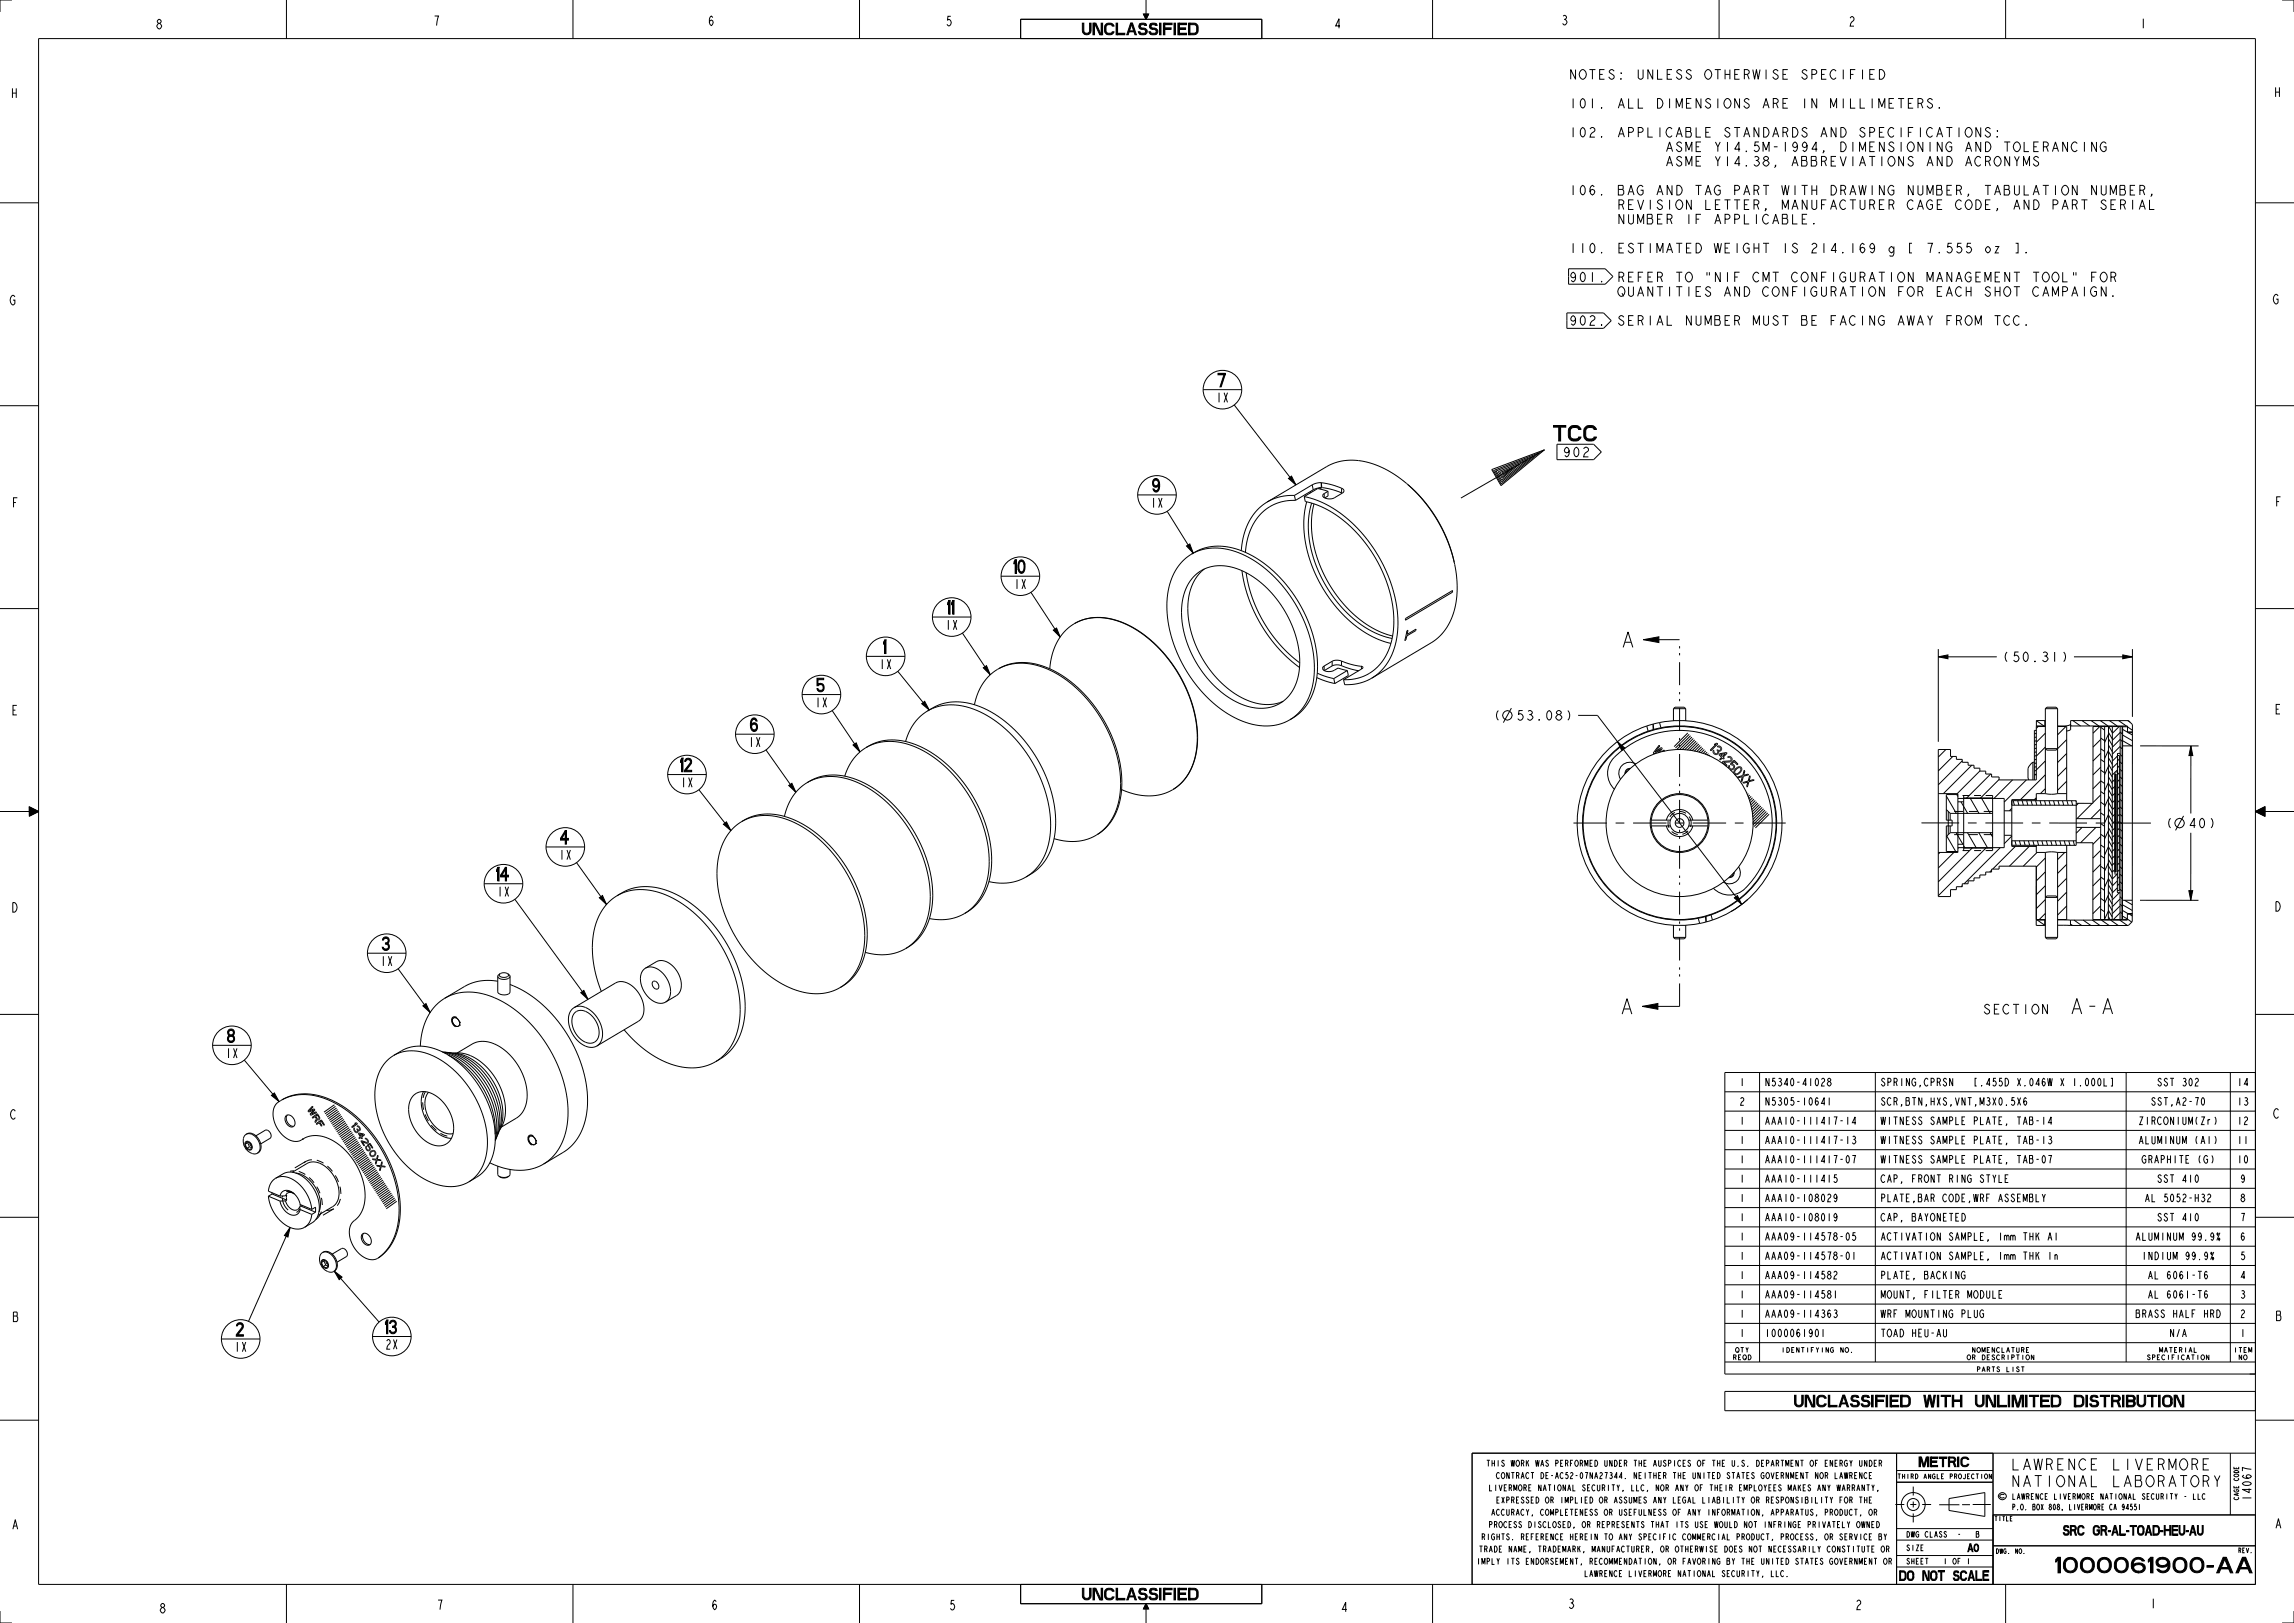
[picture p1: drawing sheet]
<svg xmlns="http://www.w3.org/2000/svg" width="1189mm" height="841mm" viewBox="0 0 1189 841" stroke-linecap="round" stroke-linejoin="round" font-family="sans-serif">
<defs><g id="words">
<g font-size="10.4">
<text x="808" y="229">TCC</text>
<text x="1075" y="525">A-A</text>
<text x="1069" y="815">1000061900- AA</text>
</g>
<g font-size="9.1">
<text x="631" y="200">7</text>
<text x="597" y="255">9</text>
<text x="526" y="297">10</text>
<text x="491" y="318">11</text>
<text x="458" y="339">1</text>
<text x="423" y="358">5</text>
<text x="389" y="379">6</text>
<text x="353" y="400">12</text>
<text x="291" y="437">4</text>
<text x="257" y="456">14</text>
<text x="198" y="492">3</text>
<text x="118" y="540">8</text>
<text x="122" y="692">2</text>
<text x="200" y="691">13</text>
</g>
<g font-size="7.8">
<text x="563" y="18">UNCLASSIFIED</text>
<text x="938" y="729">UNCLASSIFIED WITH UNLIMITED DISTRIBUTION</text>
<text x="563" y="829">UNCLASSIFIED</text>
</g>
<g font-size="7.5">
<text x="1042" y="762">LAWRENCE LIVERMORE</text>
<text x="1042" y="770">NATIONAL LABORATORY</text>
</g>
<g font-size="6.5">
<text x="813" y="41">NOTES: UNLESS OTHERWISE SPECIFIED</text>
<text x="813" y="56">101. ALL DIMENSIONS ARE IN MILLIMETERS.</text>
<text x="813" y="71">102. APPLICABLE STANDARDS AND SPECIFICATIONS:</text>
<text x="852" y="79">ASME Y14.5M-1994, DIMENSIONING AND TOLERANCING</text>
<text x="852" y="86">ASME Y14.38, ABBREVIATIONS AND ACRONYMS</text>
<text x="813" y="101">106. BAG AND TAG PART WITH DRAWING NUMBER, TABULATION NUMBER,</text>
<text x="832" y="109">REVISION LETTER, MANUFACTURER CAGE CODE, AND PART SERIAL</text>
<text x="832" y="116">NUMBER IF APPLICABLE.</text>
<text x="813" y="131">110. ESTIMATED WEIGHT IS</text>
<text x="938" y="131">214.169</text>
<text x="977" y="131">g [</text>
<text x="998" y="131">7.555</text>
<text x="1027" y="131">oz ].</text>
<text x="813" y="146">901. REFER TO &quot;NIF CMT CONFIGURATION MANAGEMENT TOOL&quot; FOR</text>
<text x="832" y="154">QUANTITIES AND CONFIGURATION FOR EACH SHOT CAMPAIGN.</text>
<text x="813" y="169">902. SERIAL NUMBER MUST BE FACING AWAY FROM TCC.</text>
<text x="630" y="208">1X</text>
<text x="811" y="237">902</text>
<text x="596" y="263">1X</text>
<text x="525" y="305">1X</text>
<text x="490" y="326">1X</text>
<text x="456" y="347">1</text>
<text x="459" y="347">X</text>
<text x="1037" y="343">(50.31</text>
<text x="1067" y="343">)</text>
<text x="422" y="366">1X</text>
<text x="785" y="373">53.08</text>
<text x="810" y="373">)</text>
<text x="388" y="387">1X</text>
<text x="353" y="408">1X</text>
<text x="1134" y="429">40 )</text>
<text x="290" y="445">1X</text>
<text x="257" y="465">1X</text>
<text x="197" y="501">1X</text>
<text x="1032" y="525">SECTION</text>
<text x="117" y="548">1X</text>
<text x="121" y="700">1X</text>
<text x="200" y="699">2X</text>
<text x="996" y="760">METRIC</text>
<text x="1073" y="796">SRC GR-AL-TOAD-HEU-AU</text>
<text x="989" y="819">DO NOT SCALE</text>
</g>
<g font-size="6.4">
<text x="81" y="15">8</text>
<text x="225" y="13">7</text>
<text x="368" y="13">6</text>
<text x="491" y="13">5</text>
<text x="692" y="15">4</text>
<text x="810" y="13">3</text>
<text x="959" y="14">2</text>
<text x="1110" y="15">1</text>
<text x="5" y="51">H</text>
<text x="1178" y="50">H</text>
<text x="5" y="158">G</text>
<text x="1178" y="157">G</text>
<text x="6" y="263">F</text>
<text x="1179" y="262">F</text>
<text x="6" y="370">E</text>
<text x="1179" y="370">E</text>
<text x="6" y="473">D</text>
<text x="1179" y="472">D</text>
<text x="5" y="580">C</text>
<text x="1178" y="579">C</text>
<text x="6" y="685">B</text>
<text x="1179" y="684">B</text>
<text x="1179" y="792">A</text>
<text x="6" y="792">A</text>
<text x="813" y="833">3</text>
<text x="1115" y="833">1</text>
<text x="83" y="836">8</text>
<text x="227" y="834">7</text>
<text x="369" y="834">6</text>
<text x="493" y="834">5</text>
<text x="696" y="835">4</text>
<text x="962" y="834">2</text>
</g>
<text font-size="6" x="1167" y="776" transform="rotate(-90 1167 776)">14067</text>
<g font-size="5.2">
<text x="902" y="563">1</text>
<text x="914" y="563">N5340-41028</text>
<text x="975" y="563">SPRING,CPRSN</text>
<text x="1012" y="563">[.455D X.046W X 1.000L]</text>
<text x="1120" y="563">SST 302</text>
<text x="1160" y="563">14</text>
<text x="902" y="573">2</text>
<text x="914" y="573">N5305-10641</text>
<text x="975" y="573">SCR,BTN,HXS,VNT,M3X0.5X6</text>
<text x="1118" y="573">SST,A2-70</text>
<text x="1160" y="573">13</text>
<text x="902" y="583">1</text>
<text x="914" y="583">AAA10-111417-14</text>
<text x="975" y="583">WITNESS SAMPLE PLATE, TAB-14</text>
<text x="1113" y="583">ZIRCONIUM(Zr)</text>
<text x="1160" y="583">12</text>
<text x="902" y="593">1</text>
<text x="914" y="593">AAA10-111417-13</text>
<text x="975" y="593">WITNESS SAMPLE PLATE, TAB-13</text>
<text x="1113" y="593">ALUMINUM (Al)</text>
<text x="1160" y="593">11</text>
<text x="902" y="603">1</text>
<text x="914" y="603">AAA10-111417-07</text>
<text x="975" y="603">WITNESS SAMPLE PLATE, TAB-07</text>
<text x="1114" y="603">GRAPHITE (G)</text>
<text x="1160" y="603">10</text>
<text x="902" y="613">1</text>
<text x="914" y="613">AAA10-111415</text>
<text x="975" y="613">CAP, FRONT RING STYLE</text>
<text x="1120" y="613">SST 410</text>
<text x="1161" y="613">9</text>
<text x="902" y="623">1</text>
<text x="914" y="623">AAA10-108029</text>
<text x="975" y="623">PLATE,BAR CODE,WRF ASSEMBLY</text>
<text x="1115" y="623">AL 5052-H32</text>
<text x="1161" y="623">8</text>
<text x="902" y="633">1</text>
<text x="914" y="633">AAA10-108019</text>
<text x="975" y="633">CAP, BAYONETED</text>
<text x="1120" y="633">SST 410</text>
<text x="1161" y="633">7</text>
<text x="902" y="643">1</text>
<text x="914" y="643">AAA09-114578-05</text>
<text x="975" y="643">ACTIVATION SAMPLE, 1mm THK Al</text>
<text x="1112" y="643">ALUMINUM 99.9%</text>
<text x="1161" y="643">6</text>
<text x="902" y="653">1</text>
<text x="914" y="653">AAA09-114578-01</text>
<text x="975" y="653">ACTIVATION SAMPLE, 1mm THK In</text>
<text x="1114" y="653">INDIUM 99.9%</text>
<text x="1161" y="653">5</text>
<text x="902" y="663">1</text>
<text x="914" y="663">AAA09-114582</text>
<text x="975" y="663">PLATE, BACKING</text>
<text x="1117" y="663">AL 6061-T6</text>
<text x="1161" y="663">4</text>
<text x="902" y="673">1</text>
<text x="914" y="673">AAA09-114581</text>
<text x="975" y="673">MOUNT, FILTER MODULE</text>
<text x="1117" y="673">AL 6061-T6</text>
<text x="1161" y="673">3</text>
<text x="902" y="683">1</text>
<text x="914" y="683">AAA09-114363</text>
<text x="975" y="683">WRF MOUNTING PLUG</text>
<text x="1112" y="683">BRASS HALF HRD</text>
<text x="1161" y="683">2</text>
<text x="902" y="693">1</text>
<text x="914" y="693">1000061901</text>
<text x="975" y="693">TOAD HEU-AU</text>
<text x="1125" y="693">N/A</text>
<text x="1161" y="693">1</text>
<text x="1021" y="804">A0</text>
</g>
<text font-size="4.9" x="1035" y="777">©</text>
<g font-size="4.1">
<text x="770" y="760">THIS WORK WAS PERFORMED UNDER THE AUSPICES OF THE U.S. DEPARTMENT OF ENERGY</text>
<text x="963" y="760">UNDER</text>
<text x="775" y="766">CONTRACT DE-AC52-07NA27344. NEITHER THE UNITED STATES GOVERNMENT NOR LAWRENCE</text>
<text x="771" y="773">LIVERMORE NATIONAL SECURITY, LLC, NOR ANY OF THEIR EMPLOYEES MAKES ANY</text>
<text x="952" y="773">WARRANTY,</text>
<text x="775" y="779">EXPRESSED OR IMPLIED OR ASSUMES ANY LEGAL LIABILITY OR RESPONSIBILITY FOR THE</text>
<text x="773" y="785">ACCURACY, COMPLETENESS OR USEFULNESS OF ANY INFORMATION, APPARATUS, PRODUCT, OR</text>
<text x="771" y="792">PROCESS DISCLOSED, OR REPRESENTS THAT ITS USE WOULD NOT INFRINGE PRIVATELY</text>
<text x="962" y="792">OWNED</text>
<text x="768" y="798">RIGHTS. REFERENCE HEREIN TO ANY SPECIFIC COMMERCIAL PRODUCT, PROCESS, OR</text>
<text x="953" y="798">SERVICE BY</text>
<text x="766" y="804">TRADE NAME, TRADEMARK, MANUFACTURER, OR OTHERWISE DOES NOT NECESSARILY</text>
<text x="947" y="804">CONSTITUTE OR</text>
<text x="765" y="811">IMPLY ITS ENDORSEMENT, RECOMMENDATION, OR FAVORING BY THE UNITED STATES</text>
<text x="948" y="811">GOVERNMENT OR</text>
<text x="821" y="817">LAWRENCE LIVERMORE NATIONAL SECURITY, LLC.</text>
</g>
<g font-size="3.9">
<text x="1043" y="777">LAWRENCE LIVERMORE NATIONAL SECURITY - LLC</text>
<text x="1043" y="782">P.O. BOX 808, LIVERMORE CA 94551</text>
<text x="987" y="797">DWG CLASS</text>
<text x="1024" y="797">B</text>
<text x="987" y="804">SIZE</text>
<text x="987" y="811">SHEET</text>
<text x="1007" y="811">1 OF</text>
<text x="1019" y="811">1</text>
</g>
<g font-size="3.3">
<text x="900" y="701">QTY</text>
<text x="927" y="701">IDENTIFYING NO.</text>
<text x="1025" y="701">NOMENCLATURE</text>
<text x="1121" y="701">MATERIAL</text>
<text x="1159" y="701">ITEM</text>
<text x="899" y="705">REQD</text>
<text x="1023" y="705">OR DESCRIPTION</text>
<text x="1116" y="705">SPECIFICATION</text>
<text x="1161" y="705">NO</text>
<text x="1027" y="711">PARTS LIST</text>
<text x="989" y="766">THIRD ANGLE PROJECTION</text>
</g>
<g font-size="3.2">
<text x="1160" y="775" transform="rotate(-90 1160 775)">CAGE CODE</text>
<text x="1034" y="788">TITLE</text>
<text x="1034" y="805">DWG. NO.</text>
<text x="1160" y="805">REV.</text>
</g>
</g></defs>
<g fill="#000">
<path d="M561 12h1v4a1.5 1.5 0 0 0 1 1 1.5 1.5 0 0 0 2-1v-4v4a2.3 2.3 0 0 1-2 2 2.3 2.3 0 0 1-2-2zM593 7h2l-1 3zM668 248l1-1 3 4zM615 283l2-1 1 5zM546 327l2-2 2 5zM852 331l8-1v3zM510 346l1-1 2 5zM1005 340l5-1v2zM1100 339l5 1-5 1zM478 365l1-2 3 5zM442 386l2-1 2 5zM838 384l4 4-1 1z"/>
<path d="M1136 387l1 5h-2zM409 407l1-1 3 5zM1169 421l5-3v5zM15 418l5 3-5 2zM375 427l2-1 2 4zM311 465l1-1 2 5zM899 465l2-1 2 5zM1134 462h2l-1 5zM301 514l2-1 2 5zM219 521l2-1 2 5zM851 521l8-1v3zM141 568l1-2 3 5z"/>
<path d="M150 636l-1 5-2-1zM173 659l4 3-1 1zM930 723h1v4a1.5 1.5 0 0 0 1 1 1.5 1.5 0 0 0 2-1v-4h1v4a2.3 2.3 0 0 1-3 2 2.3 2.3 0 0 1-2-2zM1127 723h1v6h-1zM1128 723l3 6h-1zM1131 723h1v6h-1zM1071 793a1.5 1.5 0 0 1 1 1 1.5 1.5 0 0 1-1 2l-1-1-1-1 2 1h1v-1l-1-1zM1070 791h2h-2l1 2-1-1zM1139 791v3a1 1 0 0 0 1 1 1 1 0 0 0 1-1v-3h1v3a1.5 1.5 0 0 1-2 2 1.5 1.5 0 0 1-1-2zM985 814v5zM985 814h2l1 1v3l-1 1h-2v-1h2v-1v-2h-2zM1028 814h3v1h-3z"/>
<path d="M1028 816h2v1h-2zM1028 818h3v1h-3zM1065 808l2-1h1l-3 3zM1067 807h1v8h-1zM561 823h1v4a1.5 1.5 0 0 0 1 1 1.5 1.5 0 0 0 2-1v-4h1v4a2.3 2.3 0 0 1-3 2 2.3 2.3 0 0 1-2-2zM594 831l1 3h-2z"/>
</g>
<g fill="none" stroke="#000" stroke-width=".52">
<path d="M6 0h-6v6M148 0v20M297 0v20M445 0v20M561 12h1v4a1.5 1.5 0 0 0 1 1 1.5 1.5 0 0 0 2-1v-4v4a2.3 2.3 0 0 1-2 2 2.3 2.3 0 0 1-2-2zM593 7h2l-1 3zM594 0v7M743 0v20M891 0v20M1040 0v20M1183 0h6v6M20 20h1149v801h-1149z"/>
<path d="M529 20v-10h125v10M944 39h2M947 36h-3v5h3M952 37l-1-1a2.5 2.5 0 0 0-3 3 2.5 2.5 0 0 0 3 2l1-1M955 36v5M959 39h2M962 36h-3v5M965 36v5M969 39h2M972 36h-3v5h3M974 36a2.5 2.5 0 0 1 3 3 2.5 2.5 0 0 1-3 2zM964 51v5h3"/>
<path d="M970 51v5M974 56v-5l1 4 2-4v5M979 54h2M982 51h-3v5h3M984 51h3M985 51v5M989 54h2M992 51h-3v5h3M994 54l2-1v-2h-2v5M996 54l1 2M1002 52l-1-1-2 1 3 2-1 2h-1l-1-1M1005 56h.1"/>
<path d="M989 69h2M992 66h-3v5M995 66v5M1002 67l-1-1a2.5 2.5 0 0 0-3 3 2.5 2.5 0 0 0 3 2l1-1M1004 71l1-5 2 5M1004 69h2M1009 66h3M1010 66v5M1015 66v5M1019 66h1a2.5 2.5 0 0 1 2 3 2.5 2.5 0 0 1-2 2l-1-1a2.7 2.7 0 0 1 0-4zM1027 66v5l-3-5v5M1032 67l-1-1-2 1 3 2-1 2h-1l-1-1"/>
<path d="M1035 71h.1M1035 68h.1M1039 74h3M1040 74v5M1044 74h1a2.5 2.5 0 0 1 2 2 2.5 2.5 0 0 1-2 3l-1-1a2.7 2.7 0 0 1 0-4zM1049 74v5h3M1054 76h2M1057 74h-3v5h3M1059 76h2v-2h-2v5M1061 76l1 3M1064 79l1-5 2 5M1064 77h2"/>
<path d="M1072 74v5l-3-5v5M1077 74h-1a2.5 2.5 0 0 0-3 2 2.5 2.5 0 0 0 3 3l1-1M1080 74v5M1087 74v5l-3-5v5M1092 74h-1a2.5 2.5 0 0 0-3 2 2.5 2.5 0 0 0 3 3l1-1v-2h-2M1007 81v5l-3-5v5M1009 81a2.5 2.5 0 0 1 3 3 2.5 2.5 0 0 1-3 2zM1019 86l1-5 2 5M1019 84h2M1027 82l-1-1a2.5 2.5 0 0 0-3 3 2.5 2.5 0 0 0 3 2l1-1M1029 84l2-1v-2h-2v5M1031 84l1 2"/>
<path d="M1034 81h1a2.5 2.5 0 0 1 2 3 2.5 2.5 0 0 1-2 2l-1-1a2.7 2.7 0 0 1 0-4zM1042 81v5l-3-5v5M1044 81l1 3v2M1047 81l-2 3M1049 86v-5l1 4 2-4v5M1049 96v5h3M1054 99h2M1057 82l-1-1-2 1 3 2-1 2h-1l-1-1M1059 96h3M1060 96v5M1065 96v5M1069 96h1a2.5 2.5 0 0 1 2 3 2.5 2.5 0 0 1-2 2l-1-1a2.7 2.7 0 0 1 0-4z"/>
<path d="M1077 96v5l-3-5v5M1087 96v5l-3-5v5M1089 96v4l1 1 2-1v-4M1099 96h2v2l1 2-1 1h-2zM1099 98h2M1104 99h2M1107 96h-3v5h3M1109 99l2-1v-2h-2v5M1111 99l1 2M0 105h20M917 112l-1-1a2.5 2.5 0 0 0-3 3 2.5 2.5 0 0 0 3 2l1-1M919 116l1-5 2 5"/>
<path d="M919 114h2M924 111h2v2l1 2-1 1h-2zM924 113h2M929 111v5h3M934 114h2M937 111h-3v5h3M940 116h.1M1054 101l1-5 2 5M1054 104a2.5 2.5 0 0 1 3 2 2.5 2.5 0 0 1-3 3zM1064 106h2v-2h-2v5M1069 109l1-5 2 5M1069 107h2"/>
<path d="M1074 106h2v-2h-2v5M1076 106l1 3M1079 104h3M1080 104v5M1092 104h-1h-2l3 3-1 1-1 1-1-2M1094 101v-5l1 4 2-4v5M1094 106h2M1097 104h-3v5h3M1099 106h2v-2h-2v5M1101 106l1 3M1105 104v5M1109 109l1-5 2 5"/>
<path d="M1109 107h2M1114 104v5h3M1115 101v1M1169 105h20M909 126v5M909 129h3M912 126v5M914 126h3M915 126v5M925 126v5M932 127l-1-1-2 1 3 2-1 2h-1l-1-1M972 128l-2 1h-1v-1l1-2 1 1 1 2-2 2-1-1"/>
<path d="M991 126h-1v5h1M1022 126h-2l-1 2a1.5 1.5 0 0 1 3 0 1.6 1.6 0 0 1-1 3 1.5 1.5 0 0 1-2-1M1050 131h.1M813 143v-4h19l4 4M813 147h19M1034 151h3M1037 149v5M1039 149h1a2.5 2.5 0 0 1 2 2 2.5 2.5 0 0 1-2 3l-1-1a2.7 2.7 0 0 1 0-4zM1042 141v5l-3-5v5M1044 141h3M1044 149h3M1045 141v5"/>
<path d="M1045 149v5M1054 141h3M1055 141v5M1057 149h-1a2.5 2.5 0 0 0-3 2 2.5 2.5 0 0 0 3 3l1-1M1059 154l1-5 2 5M1059 141h1a2.5 2.5 0 0 1 2 3 2.5 2.5 0 0 1-2 2l-1-1a2.7 2.7 0 0 1 0-4zM1059 152h2M1064 154v-5l1 4 2-4v5M1064 141h1a2.5 2.5 0 0 1 2 3 2.5 2.5 0 0 1-2 2l-1-1a2.7 2.7 0 0 1 0-4zM1069 141v5h3M1069 151h2v-2h-2v5M1074 154l1-5 2 5"/>
<path d="M1074 152h2M1075 141v2M1076 141v2M1080 149v5M1084 144h2M1087 141h-3v5M1087 149h-1a2.5 2.5 0 0 0-3 2 2.5 2.5 0 0 0 3 3l1-1v-2h-2M1089 141h1a2.5 2.5 0 0 1 2 3 2.5 2.5 0 0 1-2 2l-1-1a2.7 2.7 0 0 1 0-4zM1092 149v5l-3-5v5M1094 144l2-1v-2h-2v5M1095 153v1zM1096 144l1 2"/>
<path d="M812 166v-4h19l4 4M812 170h19M1002 164l-2 2M1009 166h2M1012 164h-3v5M1014 166h2v-2h-2v5M1016 166l1 3M1019 164h1a2.5 2.5 0 0 1 2 2 2.5 2.5 0 0 1-2 3l-1-1a2.7 2.7 0 0 1 0-4zM1024 169v-5l1 4 2-4v5M1034 164h3M1035 164v5M1042 164h-1a2.5 2.5 0 0 0-3 2 2.5 2.5 0 0 0 3 3l1-1"/>
<path d="M1047 164h-1a2.5 2.5 0 0 0-3 2 2.5 2.5 0 0 0 3 3l1-1M1050 168v1zM0 210h20M640 210l32 41M644 202h-20M1169 210h20M801 233l-44 25M807 230h19l4 4-4 4h-19zM610 256h-20M668 248l1-1 3 4zM687 242l8-3h9a49 49 0 0 1 26 12M730 251a78 78 0 0 1 24 41"/>
<path d="M730 251a74 74 0 0 1 24 41M773 243l28-10-23 19zM774 244l4 7 20-16-23 9 3 6 17-14-20 8 3 5 14-11-15 6 2 4 9-7-10 4 1 2 5-5-5 3v1l3-2M605 265l13 22M539 299h-20M615 283l2-1 1 5zM754 292a40 40 0 0 1-8 38l-4 3M0 315h20M503 320h-20M534 307l16 23M1169 315h20M499 328l14 22"/>
<path d="M546 327l2-2 2 5zM728 321l25-15v1l-25 14zM729 327h1l-1 2 5-3v1l-5 3-1 2zM841 335l3-8 2 8M842 333h3M852 331l8-1v3zM852 331h19M1005 336v48M1065 338v5M1100 339l5 1-5 1zM1105 336v35M436 360h-20"/>
<path d="M465 348l17 20M469 340h-20M510 346l1-1 2 5zM1005 340l5-1v2zM1005 340h30M1075 340h30M431 368l15 22M478 365l1-2 3 5zM777 368a4 4 0 0 0 0 5M783 367l-4 7M808 370l-1-1 1-1 1 1-1 1M818 371h10l75 98"/>
<path d="M867 367l1-1h5l1 1M867 367v7M867 376v1M867 367h7M874 367v7M874 376v1M1055 380h-1M1055 378h-1v26M1055 376h5M1055 373l4 3M1055 373v31h-19v-1h-4v-2h-3v-1h-3M1055 373h5"/>
<path d="M1056 376l-1 1M1060 376h.1M1060 373h.1M1060 373v3M1060 380l-5 5M1061 366h5v1h-6zM1066 376h5v39M1071 376l-5 5M1073 378v-5h30l2 2v103l-2 2h-30M1073 376h30v4h2M1073 376h1M1074 373l4 3"/>
<path d="M1079 373l4 3M1084 373l4 3M1088 376l-3 4M1089 373l4 3M1089 377l2 1M1089 376v100M1091 376v100l2-4M1093 380l2 3M1093 376v100M1093 376l2 4M1093 373l4 3M1095 376v101h4v-101"/>
<path d="M1098 373l4 3M1098 376l-3 4M1099 380l-4 4M1099 379l1 1M1100 378h.1M1100 376v100M1100 378l3 1M1100 377h3l2 1M1103 379h2M1103 373l1 1M1103 380l2 1M397 389l16 22"/>
<path d="M401 380h-20M442 386l2-1 2 5zM838 384l4 4-1 1zM845 399h-1l-2 2M876 381l-8 7M876 381l-7 7M877 382l-6 6M878 383l-6 5M878 383l-5 6M879 384l-4 5M880 385l-4 4M881 386l-4 3"/>
<path d="M881 386l-3 3M882 387l-3 2M883 388l-2 2M883 388l-1 2M884 389l-1 1M885 390l-1 1M885 391h.1M886 391v1M1009 388l-4 4M1012 392l-7 7M1017 394l-12 13M1022 397l-15 14"/>
<path d="M1026 400l-12 11M1026 400v-2h-3v-1h-3v-2h-3v-2h-3v-1h-3v-4h-6v77h6v-4h3v-2h3v-1h3v-2h3v-1h3v-2h3v-1h3v-2h4v-1h19v31h5M1055 382h-1M1055 384h-1M1055 386h-1M1055 388h-1M1055 390h-1M1055 391l-1 1M1055 393l-1 1M1055 395l-1 1M1055 397l-1 1M1055 399l-1 1"/>
<path d="M1060 388h6v23M1060 387l-5 5M1060 394l-5 5M1060 388v23M1071 383l-5 6h-5l-1-1M1071 390l-5 5M1071 398l-5 4M1089 399l2 1M1089 398l-4 4M1089 394l2 1M1089 390l-4 4M1089 388l2 1"/>
<path d="M1089 383l-4 4M1089 382l2 2M1093 399l2 4M1093 397l-2 4M1093 396l2 3M1093 393l2 3M1093 389l2 4M1093 389l-2 4M1093 386l2 4M1093 383l2 3M1093 380l-2 5M1096 400h.1"/>
<path d="M1096 400h2h-1M1097 399l-1 1M1097 395l-2 3M1097 392l-2 2M1097 391h1v70h-1M1098 397l-1 1M1098 393l-1 1M1099 390l-1 1-1 71 2 1M1099 399l1 1M1099 395l1 1M1099 391l1 1M1099 387l1 1"/>
<path d="M1099 387l-4 4M1100 399h.1M1100 397h.1M1100 395h.1M1100 393h.1M1100 391h.1M1100 389h.1M1100 387h.1M1100 385h.1M1100 384l-1-1-4 4M1100 383h.1M1100 380v1"/>
<path d="M1100 386h5M1100 384l5 2M1100 381l5 3M1109 387h31M1136 387l1 5h-2zM1136 387v35M15 418l5 3-5 2zM362 409l17 21M366 401h-20M409 407l1-1 3 5zM905 411h.1M906 411v1"/>
<path d="M907 412l-1 1M908 413l-2 1M908 413l-1 2M909 414l-2 2M910 415l-3 2M910 416l-2 2M911 416l-3 4M912 417l-4 4M913 418l-5 4M913 418l-5 5M914 419l-5 6M915 420l-6 6"/>
<path d="M1005 411h10v31h-10M1009 412l5 9M1009 419l2 2M1014 412l1 1M1015 412h-6v13h3v3h-3v13h6M1015 414h24v25h-24M1015 415h3M1016 415l4 6M1017 412h4M1018 412v29M1018 413h15M1021 413l5 8"/>
<path d="M1023 412h4M1027 413l5 8M1029 412h4v29h-4M1032 401l-13 13M1036 404l-10 10M1043 419l-2 1M1043 417h33M1043 415h33v23h-33M1043 404l-9 10M1043 415l1 2M1046 415v2M1048 415l1 2"/>
<path d="M1050 404l-11 12M1050 415l1 2M1053 415v2M1054 401h1M1055 415l1 2M1055 401h.1M1055 413l-1 1M1055 414h-12v25h12M1057 415l1 2M1060 415v2M1060 411h6M1060 401l-13 13"/>
<path d="M1060 409l-2 2M1060 411h-5v4M1062 415l1 2M1064 415l1 2M1066 411h5M1067 415v2M1069 415l1 2M1071 405l-5 5M1071 415l1 2M1074 415v2M1076 415h.1M1076 416h9v-40h15v100"/>
<path d="M1077 416l-1 1M1084 416l-8 8M1089 419l-5 5M1089 416l2 1M1089 412l-4 4M1089 410l2 2M1089 405l-4 4M1089 405l2 1M1093 419l2 3M1093 416l2 3M1093 414l-2 4M1093 412l2 4"/>
<path d="M1093 409l2 4M1093 406l2 3M1093 405l-2 5M1093 403l2 3M1096 418l-1 2M1096 415l-1 1M1096 411l-1 1M1096 407l-1 2M1096 404l-1 1M1096 400v53h1l-2 3M1096 400l-1 2M1096 409h.1"/>
<path d="M1096 409h1M1096 405h.1M1096 401h1M1096 401v51M1096 401h.1M1096 417h.1M1096 413h.1M1096 401v1M1097 401v51zM1097 401h.1M1097 417h-1M1097 413h-1"/>
<path d="M1097 405h-1M1098 418l-1 1M1098 415l-1 1M1098 411l-1 1M1098 408l-1 1M1098 404l-1 1M1098 400l-1 1M1099 418l1 1M1099 414l1 1M1099 410l1 1M1099 406l1 1M1099 403l1 1"/>
<path d="M1100 418h.1M1100 416h.1M1100 414h.1M1100 412h.1M1100 410h.1M1100 408h.1M1100 405v1M1100 403h.1M1100 401h.1M0 421h20M303 439h-20M375 427l2-1 2 4z"/>
<path d="M816 426h17M837 426h5M846 426h18M856 428h10M856 425h10M864 428a7 7 0 0 0 7 5 7 7 0 0 0 6-5M864 425a7 7 0 0 1 7-6 7 7 0 0 1 6 6M868 426h5M875 428h10M875 425h10M877 426h18M899 426h5"/>
<path d="M908 426h18M915 421l-6 6M916 421l-7 7M917 422l-7 7M1009 433l5 8M1010 420v12M1011 421v4M1011 428v3M1011 431l-2 2M1011 431h22M1011 421h22M1013 432h4"/>
<path d="M1013 420h4M1014 431l3 6M1015 437h3M1015 439v1M1018 438l1 1M1018 439h15M1020 431l4 8M1021 432h4M1021 420h4M1022 439l-17 18M1026 431l4 8M1028 432h5"/>
<path d="M1028 420h5M1030 439l-25 25M1031 431l2 3M1037 439l-19 19M1039 433h4M1039 420h4M1043 436h33M1043 433l-4 4M1044 436l1 2M1045 439l-12 11M1047 436v2M1049 436l1 2"/>
<path d="M1051 436l1 2M1052 439l-10 10M1054 436v2M1055 438v4h5M1056 436l1 2M1058 436l1 2M1061 436v2M1063 436l1 2M1065 436l1 2M1068 436v2M1070 436l1 2M1071 438v38h-5"/>
<path d="M1072 436l1 2M1075 436v2M1076 437h9v39h10M1076 429h13M1076 424h13M1079 429l-3 3M1086 429l-8 8M1089 438l2 1M1089 433l-4 4M1089 432l2 2M1089 427l2 1M1089 421l2 2"/>
<path d="M1093 435l2 4M1093 432l2 4M1093 430l-2 5M1093 429l2 3M1093 426l2 3M1095 426l-2-4-2 4M1096 440l-1 1M1096 436l-1 2M1096 429l-1 1M1096 425l-1 2M1096 422l-1 1M1096 437v1"/>
<path d="M1096 432l-1 2M1096 428v1M1096 425h.1M1096 423h.1M1096 421h.1M1096 436h.1M1097 440h-1M1097 436h-1M1097 432h-1M1097 428l-1 1M1097 424l-1 1M1097 436h.1"/>
<path d="M1097 432h.1M1097 428v1M1097 421h-1M1098 440l-1 1M1098 436l-1 1M1098 433l-1 1M1098 429l-1 1M1098 426l-1 1M1098 422l-1 1M1099 438h1M1099 434l1 1M1099 430l1 1"/>
<path d="M1099 426l1 1M1099 422l1 1M1100 439h.1M1100 437h.1M1100 433h.1M1100 430h.1M1100 428h.1M1100 426h.1M1100 424h.1M1100 422h.1M1100 420h.1M1125 424a4 4 0 0 0 0 5"/>
<path d="M1132 423l-4 7M1136 432l-1 35M1169 421l5-3v5zM1169 421h20M271 458h-20M299 447l15 22M899 452l-1 2h-2M1006 442l-1 1M1013 442l-8 8M1017 459h.1M1017 441h4M1023 441h4"/>
<path d="M1032 451l-1 1M1056 442l-7 7M1060 442h6M1060 445l-5 4M1060 452l-5 4M1060 459l-5 5M1060 442v23M1066 442h5M1066 442v23M1070 442l-4 3M1071 448l-5 5M1071 455l-5 5"/>
<path d="M1089 460l2 1M1089 455l-4 4M1089 454l2 2M1089 449l2 1M1089 448l-4 4M1089 443l2 2M1089 441l-4 4M1093 458l2 4M1093 455l-2 5M1093 455l2 4M1093 452l2 3M1093 449l2 3 1-1"/>
<path d="M1093 447l-2 4M1093 445l2 4M1093 442l2 3M1095 442l-2-3-2 4M1096 447l-1 1M1096 443l-1 2M1096 451h1M1096 448h.1M1096 444h.1M1096 440h.1M1097 448h-1M1097 444h-1"/>
<path d="M1097 448h.1M1097 444h.1M1097 440h.1M1097 456l-2 3M1097 452h.1M1098 458l-1 1M1098 454l-1 1M1098 451l-1 1M1098 447l-1 1M1098 444l-1 1M1099 457l1 1M1099 453l1 1"/>
<path d="M1099 449l1 1M1099 445l1 1M1099 441l1 1M1100 460h.1M1100 457v1M1100 455h.1M1100 453h.1M1100 451h.1M1100 449h.1M1100 447h.1M1100 445h.1M1100 443h.1"/>
<path d="M1100 441h.1M267 466l38 52M311 465l1-1 2 5zM867 476v1M867 479v7M874 476v1M874 479v7M899 465l2-1 2 5zM906 466l-9 6M1055 477h5M1055 476h5M1056 477l4 2"/>
<path d="M1060 477v3M1060 480h.1M1060 477h.1M1060 465l1-1h5v1M1060 465h6M1060 466l-5 5M1060 473l-3 3M1070 479l3 1M1070 477h3M1071 462l-5 5M1071 469l-5 5M1073 479l1 1"/>
<path d="M1073 477v3M1075 477l4 3M1080 477l4 3M1084 477l4 3M1089 471l2 1M1089 469l-4 4M1089 466l2 1M1089 462l-4 4M1089 477l4 3M1093 475l1 1M1093 472l2 3M1093 468l2 4"/>
<path d="M1093 465l2 4M1093 464l-2 4M1093 462l2 3M1094 477l4 3M1097 460l-2 3M1098 463l-3 3M1099 477l4 3M1099 473l-4 4M1099 472l1 1M1099 469l-4 4M1099 469l1 1M1099 466l-4 4"/>
<path d="M1099 465l1 1M1099 461l1 1M1100 476h.1M1100 474h.1M1100 472h.1M1100 470h.1M1100 468h.1M1100 466h.1M1100 464h.1M1100 462h.1M1100 475l5 3M1100 472l3 1"/>
<path d="M1100 469l5 3M1100 466h5M1101 466l4 3M1103 476h-4M1103 474h2M1104 474l1 1M1105 473h-2v4h-30M1109 467h30M1134 462h2l-1 5zM210 494h-20M867 486h1h5h1M867 486h7"/>
<path d="M1060 486h6h-5zM206 502l17 23M231 517a29 29 0 0 0-13 25M231 517l5-2 6-1a44 44 0 0 1 32 16 67 67 0 0 1 20 54 27 27 0 0 1-12 19M258 508h-7l-6 1-14 8M258 514l1 1 2 1 2-1 1-1M259 505l-1 1 3 2 3-2v-1h-1M259 505v1h2h2v-1M263 505l-2-1-2 1M264 510a68 68 0 0 1 40 67 27 27 0 0 1-12 20l-10 6M301 514l2-1 2 5zM338 509l2-1 1 1v2v1h-1l-1-1-1-1z"/>
<path d="M0 526h20M219 521l2-1 2 5zM234 529h.1M234 529l1 2M234 527v2M234 527h.1M235 531h.1M235 527h-1M235 527h.1M235 531v1M235 528l1-1 2 2v1v2h-1l-2-1-1-2zM235 532h1"/>
<path d="M235 527h1M236 532h.1M236 527h.1M236 527h1M237 527h.1M238 529h.1M238 529l1 1M239 531h.1M239 530h.1M298 525l2-1h3l3 2 2 2 2 4 1 3-1 3-2 2-2 1-2-1-3-1-2-3-2-3-1-3 1-3zM841 525l2-8 3 8M842 523h3"/>
<path d="M851 521l8-1v3zM851 521h20M1031 521l-1-1-1 1 2 3v1h-1l-2-1M1169 526h20M127 549l18 22M130 542h-20M204 547l7-4 5-1 7 1 7 2a52 52 0 0 1 26 50 20 20 0 0 1-9 15l-4 2M204 547a26 26 0 0 0-9 28 50 50 0 0 0 34 39l7 1 7-3M204 547l6-2h6a43 43 0 0 1 31 25 38 38 0 0 1 2 37l-3 3-3 2M229 545l4 1a40 40 0 0 1 25 43l-1 2M230 545l1 1a42 42 0 0 1 26 45M230 545l5 1a38 38 0 0 1 23 41l-1 3"/>
<path d="M232 547a45 45 0 0 1 25 41M232 545l5 1a35 35 0 0 1 22 40l-1 2M235 546l5 1a33 33 0 0 1 20 37l-1 2M236 546h6a31 31 0 0 1 19 36l-2 3M237 546l10-6h3h4a29 29 0 0 1 18 34l-3 4-9 6M912 556v150M944 559h1h1l-2 4h2M972 556v150M1009 559h-1a1.6 1.6 0 0 0 0 1 1.6 1.6 0 0 0 1 1l-1 2-1-1M1012 559v4l-2-4v4M1075 559v4M1081 559h1v1v3l-1-2z"/>
<path d="M1085 559l1 1-1 3-1-2zM1088 559l1 1-1 3-1-2zM1091 559v4h1M1094 559h1v4h-1M1102 556v150M1120 559h-1a1.6 1.6 0 0 0 0 1 1.6 1.6 0 0 0 1 1v2l-2-1M1138 559h1l-1 4h1M1156 556v150M1169 556h-275v156h275M141 568l1-2 3 5zM174 573l-6 4M174 574l-5 4"/>
<path d="M175 575l-5 4M176 576l-6 4M176 577l-5 4M177 578l-6 3M177 578l-5 4M178 579l-6 4M214 568l3-2a16 16 0 0 1 17 12l1 5v5l-2 3-3 2a16 16 0 0 1-17-12l-1-4v-3l1-4zM219 571v3M219 574h.1M219 574l1 1M219 568v1M219 568h.1"/>
<path d="M219 566l-1 3v4l1 4 2 4 3 4 3 2 3 2 4 1M220 566l-1 2M220 566h.1M220 577l1 2M221 579h.1M221 579l1 2M222 566l-1 3-1 3 1 4 2 4 2 4 3 2 4 1h3M894 576h275M894 566h275M946 572h-2l1-3v4M948 560h-1l1-1h1l-1 1M948 569v4"/>
<path d="M958 579v4M1037 569l1 1-1 3-1-2zM1040 573h.1M1044 569h-1v1a1.3 1.3 0 0 1 1 1 1.3 1.3 0 0 1-1 2v-1M1046 579h1M1046 569l1 4M1047 579v4M1047 569l-1 4M1050 569l-1 1v2l1 1v-1v-1v-1l-1 1M1052 579h2l-1 4h-1zM1059 579v4M1078 563h.1"/>
<path d="M1109 579h2l-2 4h2M1117 569h-1a1.6 1.6 0 0 0 0 1 1.6 1.6 0 0 0 1 1l-1 2-1-1M1141 569h1l1 1-1 3-1-2zM1148 579l1 1-1 3M127 593l1 2M127 593l1-1h2l1 2-1 2-2-1M128 592l1 2M128 592l-1 1M129 592h-1M129 594l1 1M129 594l-1 1M130 592v2"/>
<path d="M178 580l-5 4M179 581l-6 4M179 582l-5 4M180 583l-6 3M180 583l-5 4M181 584l-5 4M182 585l-6 4M182 586l-5 4M183 587l-6 4M183 588l-5 4M184 589l-6 3M184 589l-5 4"/>
<path d="M185 590l-6 4M185 591l-5 4M186 592l-5 4M186 593l-5 4M187 594l-5 4M188 594l-6 4M188 595l-5 4M189 596l-6 4M189 597l-5 4M190 598l-6 4M190 599l-5 4M191 600l-6 3"/>
<path d="M224 583l2 3M228 587l2 1M230 588h.1M230 588l2 1M234 589h.1M274 589v1M274 590v1M274 590h.1M274 589h.1M274 591h.1M274 591v1M274 588v1"/>
<path d="M274 588h.1M274 592h.1M274 592l1 1M274 589h2l1 1 1 2-1 1h-1l-1-1-1-2zM275 588h-1M275 593h.1M275 588h.1M275 593h1M275 588h1M276 588h.1M276 588v1M276 589h.1"/>
<path d="M278 591h.1M278 593h.1M278 592h.1M278 592v1M894 596h275M894 586h275M954 591h1M954 581h1M957 599h1v1v3l-1-2zM958 589v4M960 599h2l-1 4M960 589h1h1l-1 1a1.1 1.1 0 0 1 1 2 1 1 0 0 1-2 0"/>
<path d="M961 590h.1M962 582h-2l1-3v4M1046 599h1M1046 589h1M1047 589v4M1047 599v4M1049 593l1-4 1 4M1049 583l1-4 1 4M1049 591h1M1049 581h1M1052 599h2l-1 4h-1zM1052 589h2l-1 4h-1z"/>
<path d="M1052 590h1M1052 580h1M1056 591h1M1056 581h1M1059 599l1 1-1 3-1-2zM1059 589v4M1062 599h1v4M1062 589h1v1a1 1 0 0 1 0 2 1 1 0 0 1-1 0M1062 590h1M1064 582h-2l1-3v4M1109 593l1-4 1 4M1109 591h1"/>
<path d="M1112 599a2.1 2.1 0 0 0-2 2 2.1 2.1 0 0 0 2 2v-2h-1M1146 599l1 1-1 3M1148 589l1 1-1 3M139 620l1 5 3 5 3 3 4 3M139 620l6 2M141 618v1M141 619l8 3M141 619l-2 1M145 620l-6-3 1-4 2-2 2-1h3h3l4 3 4 4 2 5 2 5M146 620h.1M147 620h-1M147 620h.1"/>
<path d="M148 620h-3M148 620l1-1v3M149 617l-1 1M149 617h.1M149 607h.1M150 617h.1M150 617h-1M150 617l1 1M151 618h.1M151 618l1 1M151 607h-1M151 607h.1"/>
<path d="M152 607h-1M152 618l1 1M152 618h-2l-2 2M152 618l2 3 2 3M152 618l-2-1h-2l-2 1-1 2M155 607h.1M155 607l3 2M157 608h.1M158 602v1M158 602h.1M158 602l-5 3M159 602h-1"/>
<path d="M160 610l2 2M160 601l-2 1M160 601h.1M162 611v1M162 601h-2M162 612h.1M162 612l1 1M164 601l3 1M164 615l1 1M165 616h.1M165 616l1 2M167 602h.1"/>
<path d="M167 602l1 1M170 604l1 2M171 606h.1M171 606l1 1M174 609l1 2M175 611h.1M175 611v1M176 615v1M176 616h.1M176 616l1 3M191 600l-5 4M192 601l-5 4"/>
<path d="M192 602l-5 4M193 603l-5 4M194 604l-6 4M194 605l-5 4M195 606l-6 3M195 606l-5 4M196 607l-6 4M196 608l-5 4M197 609l-6 4M197 610l-5 4M198 611l-5 3M199 611l-6 4"/>
<path d="M199 612l-5 4M200 613l-6 4M200 614l-5 4M201 615l-6 4M201 616l-5 4M202 617l-6 3M202 617l-5 4M203 618l-6 4M203 619l-5 4M204 620l-5 4M254 603l2 1a28 28 0 0 0 26-1M258 609h1"/>
<path d="M259 609l2 1 3-1M264 609h.1M894 616h275M894 606h275M946 612h-2l1-3v4M947 619h1h1l-2 4h2M948 609v4M952 609h-1v1a1.3 1.3 0 0 1 1 1 1.3 1.3 0 0 1-1 2v-1M954 601h1M1030 609h2M1030 609v4M1033 609l1 4"/>
<path d="M1034 609v2M1036 609v4h2M1039 611h1M1041 609h-2v4h2M1044 619h-1a1.6 1.6 0 0 0 0 1 1.6 1.6 0 0 0 1 1l-1 2-1-1M1047 619h-1v4h1M1049 603l1-4 1 4M1049 601h1M1052 619h2l-1 4h-1zM1052 600h1M1055 619v4h2M1056 601h1"/>
<path d="M1058 619l1 4M1060 619l-1 2M1120 609h-1a1.6 1.6 0 0 0 0 1 1.6 1.6 0 0 0 1 1v2l-2-1M1138 609h1v1v3l-1-2zM1144 619h1h1l-2 4h2M0 631h20M145 622l2 5 3 2h4l2-2M146 621h.1M146 621l1 3 1 2M148 622h-3M148 622l1 3 3 2h2l1-2M148 626l1 1"/>
<path d="M148 626h1M149 622h-1M149 627h.1M150 636l-1 5-2-1zM150 636l-21 49M154 628h.1M155 627h.1M155 627l-1 1M155 625l1 2M155 626v1M156 624h.1M156 624v1"/>
<path d="M156 625h.1M156 627l6 2M156 624l6 3M156 625l8 3M156 625h-1M162 629l-2 4-2 3-4 1-4-1M162 627l2-1v2M164 628l-2 1M165 631l-1 1M165 631h.1M165 630v1M165 630h.1"/>
<path d="M166 629h.1M166 629l-1 1M167 621v1M167 628l-1 1M167 622h.1M167 622v2M171 627h-2M171 627h.1M173 626l-2 1M173 626h.1M173 626l-6 4M176 623l-1 2"/>
<path d="M176 623h.1M176 621v2M188 639h2l2 2v2v2h-2l-2-1-1-3zM188 639v2l1 2 1 2h2M188 639h.1M205 621l-6 4M205 622l-5 3M206 622l-6 4M894 636h275M894 626h275M948 629v4M952 630l-1 1v-2h1v2l-1 2v-1"/>
<path d="M952 620l-1 1v-2h1v2l-1 2v-1M957 639h1v1v3l-1-2zM962 639h-1l-1 1h1a1.3 1.3 0 0 1 1 1 1.3 1.3 0 0 1-1 2l-1-1M1010 629h2M1011 629v4M1014 631h1M1015 629h-1v4h1M1017 629a2 2 0 0 1 2 2 2 2 0 0 1-2 2zM1046 621h1M1049 623v-4l1 3 1-3v4M1049 639h2M1050 639v4"/>
<path d="M1052 620h1M1052 639v4M1054 639v4M1055 639v4M1057 639l-2 2M1066 639v4M1112 623l1-4 1 4M1112 621h2M1120 629h-1a1.6 1.6 0 0 0 0 1 1.6 1.6 0 0 0 1 1v2l-2-1M1138 629h1v1v3l-1-2zM1149 639v1v-1zM1151 639l-2 4"/>
<path d="M1169 631h20M167 654v2M168 653l1 3M168 653l-1 1M168 653h.1M169 656h1M169 656h-2M169 654l1 1M169 654l1 2-1 1-2-1M169 654l-2-1v1M173 659l4 3-1 1zM173 659l23 26"/>
<path d="M894 656h275M894 646h275M946 659h-2v1h1a1.3 1.3 0 0 1 1 1 1.3 1.3 0 0 1-1 2l-1-1M951 659h1l-1 4h1M954 651h1M954 641h1M957 649h1v1v3l-1-2zM961 649v4M1011 659v4M1015 659v4l-1-4v4M1019 659h-1a2.1 2.1 0 0 0-2 2 2.1 2.1 0 0 0 2 2l1-2h-1M1049 649h2"/>
<path d="M1050 649v4M1052 651h2M1052 649v4M1052 641h2M1054 649v4M1055 649v4M1056 650l1 3M1056 640l1 3M1057 649l-2 2M1061 643l2-4 1 4M1062 641h1M1063 649v4"/>
<path d="M1065 651l1-1v3M1065 650v3M1107 643l1-4 1 4M1108 641h1M1111 649v4M1144 659h-1v1v2v1l1-1v-1l-1-1v1M1146 649v1zM1147 651v2v-1zM1147 649l-1 4M1150 641v2zM894 676h275M894 666h275"/>
<path d="M944 679h1h1l-1 1a1.1 1.1 0 0 1 1 2 1 1 0 0 1-2 0M946 669h-2v1h1a1.3 1.3 0 0 1 1 1 1.3 1.3 0 0 1-1 2l-1-1M948 670h-1l1-1h1l-1 1M948 660h-1l1-1h1l-1 1M949 679h-1l-1 1v2l1 1v-1l1-1-1-1-1 1M951 679h1l-1 1a1.1 1.1 0 0 1 1 2 1 1 0 0 1-1 0M951 669v4M1020 679v4h2M1023 679v3l1 1 1-1v-3M1026 669a2 2 0 0 1 2 2 2 2 0 0 1-2 2zM1028 679h-1a2.1 2.1 0 0 0-1 2 2.1 2.1 0 0 0 1 2l1-2h-1M1030 669v3v1l1-1v-3"/>
<path d="M1033 669v4h1M1036 671h1M1038 669h-2v4h2M1107 679h2v4h-2zM1114 673l1-4 1 4M1114 663l1-4 1 4M1114 671h1M1114 661h1M1144 669h-1v1v2v1l1-1v-1l-1-1v1M1149 679a2 2 0 0 1 2 2 2 2 0 0 1-2 2zM135 694h-20M213 693h-20"/>
<path d="M894 696h275M894 686h275M924 698v3M926 698a1.4 1.4 0 0 1 2 2 1.3 1.3 0 0 1-2 1zM941 689h1l1 1-1 3-1-2zM945 689v4M951 680h.1M1004 693l1-4 1 4M1004 691h2M1007 689v3l1 1 1-1v-3M1024 698v3l-2-3v3M1050 700h1"/>
<path d="M1052 698h-2v3h2M1107 680h2M1137 698v3h2M894 706h275M960 701h.1M1025 710l1-1v-1h-1v3M1048 708h1M1048 708v3M1054 702v3l-1-3v3M1114 702a1 1 0 0 0-1 1 1 1 0 0 0 1 1v1l-1-1M1119 701v-3l1 2 1-2v3M1145 702v3l-1-3v3"/>
<path d="M0 736h20M930 723h1v4a1.5 1.5 0 0 0 1 1 1.5 1.5 0 0 0 2-1v-4h1v4a2.3 2.3 0 0 1-3 2 2.3 2.3 0 0 1-2-2zM1127 723h1v6h-1zM1128 723l3 6h-1zM1131 723h1v6h-1zM1169 736h20M1169 721h-275v10h275M921 758h1l-1-1v3M921 758l1 2M923 757h2M924 757v3M926 760v-3v2l1-2v3"/>
<path d="M928 758h1M930 757h-2v3h2M932 757v3l-1-3v3M933 757h2M934 757v3M939 757a1.5 1.5 0 0 1 1 1 1.5 1.5 0 0 1-1 2l-1-2zM941 758h1M942 757h-1v3M946 758h1M947 757h-1v3h1M950 757v3l-1-3v3M951 758h1"/>
<path d="M952 757h-1v3h1M954 758h1l-1-1v3M954 758l1 2M957 757a1.5 1.5 0 0 0-1 1 1.5 1.5 0 0 0 1 2v-2M959 757v3M960 757l-1 1M974 758h1v-1h-1v3M975 758v2M983 753v68M1033 753v68M1131 756a2.9 2.9 0 0 1 3 3 2.9 2.9 0 0 1-3 3v-1a3 3 0 0 1 0-5zM1136 759l3-1v-2h-3v6"/>
<path d="M1138 759l1 3M1142 759h2M1145 756h-3v6h3M1156 753v32M1169 753h-406v68M912 770v-1a1.5 1.5 0 0 1 1 2 1.5 1.5 0 0 1-1 1l-1-1zM914 769l1 4M916 769l-1 2M917 771h1M918 769h-1v4h1M919 771h1M921 769h-2v4h2"/>
<path d="M923 770l-1-1a1.3 1.3 0 0 0 0 2 1.3 1.3 0 0 0 1 0v2l-1-1M927 773v-4l1 3v-3v4M928 766v-3l1 3 1-3v3M929 773l1-4 1 4M930 776v3l-2-3v3M930 771h1M931 765h1M932 763h-1v3h1M932 776h-1a1.3 1.3 0 0 0 0 1 1.3 1.3 0 0 0 1 1v1l-1-1M932 769v4M933 770v3M933 769l-1 2"/>
<path d="M934 776v3M935 763v3l-2-3v3M935 771h.1M936 776h1v3h-1zM936 763h1M936 777h1M936 769h-1v4h1M937 763v3M938 770v-1a1.3 1.3 0 0 0-1 2 1.3 1.3 0 0 0 1 0v2l-1-1M939 776v3M941 776v3h1M942 773l1-4 1 4"/>
<path d="M942 763v3l-1-3v3M942 771h1M944 763a1.5 1.5 0 0 1 1 2 1.5 1.5 0 0 1-1 1l-1-1zM944 776v3M946 776h1M946 765l1-1v-1h-1v3M946 769v4l-1-4v4M947 776v3M947 765v1M947 769l1 4M949 776v3M949 769l-1 2"/>
<path d="M950 776l-1 1M951 763v3h1M954 766v-3l1 3M954 777h.1M954 765h1M955 776h-1v3M956 763v3l1-3v3l1-3M956 776h1a1.5 1.5 0 0 1 1 1 1.5 1.5 0 0 1-2 2v-2zM959 765l1-1v-1h-1v3M959 777h1v-1h-1v3M960 765v1M960 777v2"/>
<path d="M961 765h1M963 763h-2v3h2M964 776h1M964 776v3M965 763v3l-1-3v3M966 777h2M966 776v3M968 764l-1-1a1.5 1.5 0 0 0-1 2 1.5 1.5 0 0 0 1 1h1M968 776v3M969 765h1M969 777h1M970 763h-1v3h1"/>
<path d="M970 769l1 4M970 776h-1v3h1M971 769v2M973 773h.1M982 780h5M983 768h50M983 762h50M984 764h1M984 764v2M986 764v2M986 765h1M987 764v2"/>
<path d="M990 780h3M992 770v5M992 778v3M996 780h5M1005 780h11M1010 777l19-4v13l-19-3zM1021 780h-4M1022 780h10M1032 764v2l-1-2v2M1105 779h-1l1 1a1 1 0 0 1 0 1 1 1 0 0 1 0 1h-1M1107 779v1a1 1 0 0 1 0 1 1 1 0 0 1 0 1h-1M1109 779v3"/>
<path d="M1123 774v3M1124 762v-6l2 5 2-5v6M1125 774h1M1125 774v3M1127 774l1 3M1128 774v1M1130 765h4M1132 765v5M1132 775h1M1137 765a2.9 2.9 0 0 1 3 3 2.9 2.9 0 0 1-3 2 3 3 0 0 1 0-5zM1137 774v3h1M1139 774v3h1"/>
<path d="M1142 768l2-1v-2h-2v5M1143 774h-1a1.4 1.4 0 0 0-1 1 1.4 1.4 0 0 0 2 2v-1M1144 768l1 2M1148 765l1 3v2M1151 765l-2 3M1158 760v1h2v-1M1158 776a1.2 1.2 0 0 0 1 1 1.2 1.2 0 0 0 1-1M1159 760v1M910 795l1 3 1-1v-2M914 795a1.5 1.5 0 0 0-1 1 1.5 1.5 0 0 0 1 2v-1M915 795h2M916 795v3"/>
<path d="M919 798h-1M919 790h1M921 788h-2v4M922 790l1-1v-1h-1v4M923 790v2M923 796h1v-1h-1v3M925 788v4M926 796h1v-1h-1v3M927 796v2M928 788v4l-1-4v4M928 795h1a1.5 1.5 0 0 1 1 1 1.5 1.5 0 0 1-2 2v-2zM931 785v-3l1 3"/>
<path d="M931 789l-1-1a1.5 1.5 0 0 0-1 2 1.5 1.5 0 0 0 2 1v-1h-1M931 784h1M932 795a1.5 1.5 0 0 0-2 1 1.5 1.5 0 0 0 2 2v-1M932 790h1M933 782h2M933 788h-1v4h1M933 796h1M934 782v3M935 795h-2v3h2M936 782v3h1v-3M937 790l1-1v-1h-1v4M937 795h-1a1.3 1.3 0 0 0 0 1 1.3 1.3 0 0 0 1 1v1l-1-1"/>
<path d="M940 783l-1-1a1.3 1.3 0 0 0 0 1 1.3 1.3 0 0 0 1 1l-1 1-1-1M940 790l1-1-1-1v4M940 795h-1a1.3 1.3 0 0 0 0 1 1.3 1.3 0 0 0 1 1l-1 1-1-1M940 790l1 2M942 785l-1 1M942 798h-1M943 788v4M945 788v4l1-4M946 784l1-1v-1h-1v3M946 795h1a1.5 1.5 0 0 1 1 1 1.5 1.5 0 0 1-2 2v-2zM947 792l1-4 1 4M947 791h1"/>
<path d="M949 784l1-1-1-1v3M949 796h1l-1-1v3M949 784l1 1M949 796l1 2M950 788h1M950 788v4M951 782h1a1.5 1.5 0 0 1 1 2 1.5 1.5 0 0 1-2 1v-1zM952 790h1M954 782a1.6 1.6 0 0 1 1 2 1.6 1.6 0 0 1-1 1zM954 788h-2v4h2M955 788v4h1M956 782l1 3v-3"/>
<path d="M957 788l1 4M959 788l-1 2M960 783v-1a1.5 1.5 0 0 0-2 2 1.5 1.5 0 0 0 2 1M961 782h2M962 782v3M964 785v1M969 782a1.5 1.5 0 0 1 1 2 1.5 1.5 0 0 1-1 1v-1zM971 784l2-1-1-1h-1v3M972 784l1 1M973 788a1.6 1.6 0 0 1 1 2 1.6 1.6 0 0 1-1 2zM974 795h1v3h-1zM974 796h1"/>
<path d="M977 795v3M978 795l-1 1M983 798h50M983 792h50M992 784v5M1006 794a1.2 1.2 0 0 0-1 1 1.2 1.2 0 0 0 1 1v1l-1-1M1009 794h-1a1.2 1.2 0 0 0 0 1 1.2 1.2 0 0 0 1 1l-1 1v-1M1015 795h1M1033 785h136M1042 787h1M1043 786h-1v2h1M1070 791h2h-2l1 2-1-1z"/>
<path d="M1071 793a1.5 1.5 0 0 1 1 1 1.5 1.5 0 0 1-1 2l-1-1-1-1 2 1h1v-1l-1-1zM1096 782v-3l1 3M1096 781h1M1101 780l-1 1v-2l1 2-1 1M1103 782h-1l1-3v3M1139 791v3a1 1 0 0 0 1 1 1 1 0 0 0 1-1v-3h1v3a1.5 1.5 0 0 1-2 2 1.5 1.5 0 0 1-1-2zM906 814v3M908 814h1M908 801v3l-1-3v3M908 809h1M909 814v3M909 807h-1v4h1"/>
<path d="M909 801h1a1.5 1.5 0 0 1 1 2 1.5 1.5 0 0 1-2 1v-1zM910 814l1 3M912 801h1M912 814l-1 1M912 801v3M913 807l1 4v-1v-3M914 817l-1 1M917 807v4l-1-4v4M918 801v3l-1-3v3M918 814v3h1M919 807v4M919 803h1"/>
<path d="M920 807h2M921 801h-2v3h2M921 814v3h1M921 807v4M923 802v-1a1.5 1.5 0 0 0-1 2 1.5 1.5 0 0 0 1 1M923 809h1M924 807h-1v4h1M924 814a1.5 1.5 0 0 0-1 1 1.5 1.5 0 0 0 1 2v-1M924 803h1M926 801h-2v3h2M926 807a1.6 1.6 0 0 1 1 2 1.6 1.6 0 0 1-1 2zM926 817h.1"/>
<path d="M928 802l-1-1a1.3 1.3 0 0 0 0 1 1.3 1.3 0 0 0 1 1v1h-1M931 802l-1-1a1.3 1.3 0 0 0 0 1 1.3 1.3 0 0 0 1 1l-1 1h-1M932 804l1-3 1 3M932 808l-1-1a1.3 1.3 0 0 0 0 2 1.3 1.3 0 0 0 1 1v1l-1-1M932 803h1M933 807h2M934 807v4M935 803l1-1-1-1v3M935 803l1 1M936 811l1-4v4M936 810h1M938 801v3"/>
<path d="M938 807h2M939 807v4M940 801v3h1M941 809h1M942 801l1 3M942 807h-1v4h1M944 801l-1 2M945 808l-1-1a1.3 1.3 0 0 0 0 2 1.3 1.3 0 0 0 1 1l-1 1-1-1M975 801h1a1.5 1.5 0 0 1 1 2 1.5 1.5 0 0 1-2 1v-1zM977 808v-1a1.5 1.5 0 0 1 1 2 1.5 1.5 0 0 1-1 1l-1-1zM978 803l1-1v-1h-1v3M979 803v1"/>
<path d="M979 809h1v-2h-1v4M980 809v2M983 812h50M983 806h50M985 814v5zM985 814h2l1 1v3l-1 1h-2v-1h2v-1v-2h-2zM996 802h.1M997 801h-1v3h1M998 808h1M999 808v3M1028 814h3v1h-3zM1028 816h2v1h-2z"/>
<path d="M1028 818h3v1h-3zM1047 803a1.2 1.2 0 0 1 1 1 1.2 1.2 0 0 1-1 1zM1049 805h.1M1065 808l2-1h1l-3 3zM1067 807h1v8h-1zM1167 805h.1M1169 801h-136M0 835v6h6M148 821v20M297 821v20M445 821v20M529 821v10h125v-10"/>
<path d="M561 823h1v4a1.5 1.5 0 0 0 1 1 1.5 1.5 0 0 0 2-1v-4h1v4a2.3 2.3 0 0 1-3 2 2.3 2.3 0 0 1-2-2zM594 831l1 3h-2zM594 834v7M743 821v20M891 821v20M1040 821v20M1189 835v6h-6"/>
<circle cx="634" cy="202" r="10"/>
<circle cx="600" cy="256" r="10"/>
<circle cx="529" cy="299" r="10"/>
<circle cx="493" cy="320" r="10"/>
<circle cx="426" cy="360" r="10"/>
<circle cx="459" cy="340" r="10"/>
<circle cx="781" cy="371" r="2.5"/>
<circle cx="808" cy="372" r="1.4"/>
<circle cx="391" cy="380" r="10"/>
<circle cx="356" cy="401" r="10"/>
<circle cx="293" cy="439" r="10"/>
<circle cx="871" cy="426" r="50"/>
<circle cx="871" cy="426" r="38"/>
<circle cx="871" cy="426" r="15"/>
<circle cx="871" cy="426" r="5"/>
<circle cx="871" cy="426" r="2.3"/>
<circle cx="1130" cy="427" r="2.5"/>
<circle cx="261" cy="458" r="10"/>
<circle cx="200" cy="494" r="10"/>
<circle cx="120" cy="542" r="10"/>
<circle cx="948" cy="562" r="1"/>
<circle cx="948" cy="662" r="1"/>
<circle cx="948" cy="672" r="1"/>
<circle cx="125" cy="694" r="10"/>
<circle cx="203" cy="693" r="10"/>
<circle cx="957" cy="699" r="1.1"/>
<circle cx="1021" cy="703" r="1.1"/>
<circle cx="1051" cy="703" r="1.1"/>
<circle cx="992" cy="780" r="6"/>
<circle cx="992" cy="780" r="3"/>
<circle cx="1029" cy="765" r="1.1"/>
</g>
<path d="M871 521v-190" fill="none" stroke="#000" stroke-width=".52" stroke-dasharray="11.9 3.6 1.2 2.4 1.2 3.6" stroke-linecap="butt"/>
<path d="M1096 428v1M1097 428v1" fill="none" stroke="#000" stroke-width=".52" stroke-dasharray="13.6 13.6" stroke-linecap="butt"/>
<path d="M877 426a6 6 0 0 0-9-5 6 6 0 0 0-1 10 6 6 0 0 0 9-4l1-1" fill="none" stroke="#000" stroke-width=".52" stroke-dasharray="3.6 2.4" stroke-linecap="butt"/>
<!-- layer: AXIS -->
<g fill="none" stroke="#000" stroke-width=".52">
<path d="M671 257h-8l-6 3M671 257v2M671 259l-5 1-5 1-4 2-4 4a32 32 0 0 0-7 19M676 257l1 3a61 61 0 0 1 39 34 51 51 0 0 1 2 46 23 23 0 0 1-22 12M676 257a65 65 0 0 1 41 36 56 56 0 0 1 4 47l-4 7-6 4M679 255h.1M680 251l-9 6M680 251l1 3M681 254l-10 5M684 253h.1M685 250v3M685 250l-5 1"/>
<path d="M685 250l10 3M685 253h.1M685 253l-4 1M685 253h-1M685 253l10 2M686 256v2M687 242l-30 18M688 255l-5-2-7 4M688 255l-2 1M688 255v2l-1 1M695 255l1 1M695 253l1 1v1l-5 3-2 1-3-1v-1v-1"/>
<path d="M695 253v2M657 260a30 30 0 0 0-14 25M677 260a64 64 0 0 0 17 56 53 53 0 0 0 27 17M680 261a58 58 0 0 0 13 51 50 50 0 0 0 29 19M681 261a61 61 0 0 0 17 54 49 49 0 0 0 24 15M618 287a30 30 0 0 0-13 29 68 68 0 0 0 39 58 28 28 0 0 0 25-1M619 299a22 22 0 0 1 26-3 54 54 0 0 1 28 54l-1 5-2 4a20 20 0 0 1-27 6 54 54 0 0 1-30-55l2-6zM619 286a32 32 0 0 1 34 4 68 68 0 0 1 29 62 27 27 0 0 1-12 20M619 286l-1 1M619 286a33 33 0 0 1 34 6 68 68 0 0 1 28 61l-1 2a27 27 0 0 1-10 17M624 295l-4 4-3 6a51 51 0 0 0 17 50 30 30 0 0 0 30 9l1-1M644 296a76 76 0 0 0 30 50"/>
<path d="M646 297a72 72 0 0 0 28 46M557 323l-4 3-3 4a33 33 0 0 0-6 17M557 323a32 32 0 0 1 34 4 71 71 0 0 1 30 55M557 323h.1M557 323a32 32 0 0 1 34 5 68 68 0 0 1 29 61 27 27 0 0 1-12 20M742 333l-31 18M518 347a32 32 0 0 1 33 4 68 68 0 0 1 30 61 27 27 0 0 1-12 20M518 347a31 31 0 0 1 32 3 69 69 0 0 1 30 63v2a27 27 0 0 1-11 17M518 347l-5 3-4 4-2 5-2 6M682 351l10 3M683 349l8 3M686 345v2l2 1h3l3-2 4 1"/>
<path d="M686 345v2M690 345l-4 2M690 343l-4 2M690 343v2M691 352l1 2M695 345h-2h-3M695 345l9 3M695 343l11 2M695 343l-2-1-3 1M695 343v2M698 347l-7 5M698 347l1 3-7 4"/>
<path d="M706 345v2M706 345h.1M706 345v1v1l-10 5M711 351l-5 3-6 1h-3l-1-3M481 368a31 31 0 0 1 35 2 68 68 0 0 1 31 63 27 27 0 0 1-13 20l-2 1M481 368a30 30 0 0 1 30 3 68 68 0 0 1 33 63l-2 7-2 5-4 5-4 3M481 368l-4 3-3 4-3 4-2 5M670 372l-1 1M854 376a53 53 0 0 0-35 64 53 53 0 0 0 62 39M854 376v3M854 379a50 50 0 0 0-32 60 50 50 0 0 0 58 37M857 375l-3 1"/>
<path d="M857 375a2.4 2.4 0 0 1 0 3 2.4 2.4 0 0 1-3 1M857 375v3l4-1M860 374a53 53 0 0 1 62 39 53 53 0 0 1-34 64M860 374l1 3a50 50 0 0 1 58 36 50 50 0 0 1-32 61M860 374l-3 1M1060 367v21M1066 367v21M1073 378l-2 1M1073 378h.1M1073 375l-2 1h-5M449 387l-4 3-3 3-2 5-2 4M450 387a32 32 0 0 1 34 4 68 68 0 0 1 29 61 27 27 0 0 1-12 21"/>
<path d="M450 387h-1M450 387a33 33 0 0 1 34 5 68 68 0 0 1 28 62v1a27 27 0 0 1-11 18M621 382a30 30 0 0 1-13 27M621 382h.1M845 398a2.5 2.5 0 0 0-3 3M848 396a6 6 0 0 0-7 1 6 6 0 0 0-1 7M1054 395l-3 3 1 6M1054 395v9M1054 395h.1M418 406l-4 3-3 4-3 4-1 6M420 405a32 32 0 0 1 33 4 68 68 0 0 1 30 62 27 27 0 0 1-14 21M420 405l-2 1"/>
<path d="M420 405a33 33 0 0 1 33 5 68 68 0 0 1 29 62l-1 1a26 26 0 0 1-12 19M608 409l-4 2-5 1a33 33 0 0 1-18-3M837 409a12 12 0 0 1 3-20 48 48 0 0 1 67 6 48 48 0 0 1-5 67 11 11 0 0 1-14-2M384 426a30 30 0 0 0-12 29 69 69 0 0 0 39 58 28 28 0 0 0 24-1M386 425a32 32 0 0 1 34 4 68 68 0 0 1 29 62 27 27 0 0 1-12 20M386 425l-2 1M386 425a33 33 0 0 1 33 6 68 68 0 0 1 29 61l-1 2a27 27 0 0 1-10 17M569 432l-5 3-6 1h-6l-6-1M996 426h19M1020 426h5M1029 426h20M1053 426h5"/>
<path d="M1062 426h20M1086 426h5M1095 426l20 1M532 454l-4 2-5 1-5 1-5-1M899 452a2.5 2.5 0 0 1-3 3M901 449a6 6 0 0 1-1 7 6 6 0 0 1-7 1M320 464a30 30 0 0 1 30 2 68 68 0 0 1 33 64l-1 6-3 6-4 5-4 3M320 464a31 31 0 0 1 35 2 68 68 0 0 1 31 62 27 27 0 0 1-13 21l-2 1M320 464a31 31 0 0 0-13 31l2 9 3 10M500 473l-4 2-5 1-4 1-5-1M501 473h-1M880 476l1 3"/>
<path d="M880 476l4-1v3M884 478l-3 1M887 474l1 3M887 474a2.4 2.4 0 0 0-3 1 2.4 2.4 0 0 0 0 3M888 477l-4 1M1060 465v21M1066 479h4M1066 477h4M1066 465v21M469 492l-4 2-5 1h-6l-6-2M258 506v8M264 506v8"/>
<path d="M335 502l-2 2-1 3v3l2 4 2 3 3 2 3 1 3-1M335 502l2-1 3 1 3 2 3 3 1 4 1 3-1 3-2 2M335 502l6-4h2l5 2 3 4 2 5v4l-2 3-6 3M437 511l-2 1M235 528l1-1 2 2v1v2h-2l-1-1-1-2zM298 522l23-13h3l2 1 3 2 3 3 1 4 1 3-1 4-1 2-23 14M298 522l-2 2-1 4v4l2 4 3 4 3 2 3 1 3-1M298 522l3-1 3 1 3 3 3 3 2 4v4l-1 4-2 2M323 534a47 47 0 0 0 38 19l5-1 5-2M146 570a29 29 0 0 1 30 2 66 66 0 0 1 31 61 27 27 0 0 1-10 18M146 570a29 29 0 0 1 29 3 66 66 0 0 1 31 60 27 27 0 0 1-10 19M146 570l-3 2-1 3v4l1 5 3 4 4 2 3 1h4"/>
<path d="M148 578h2l2 1 1 3-1 2h-2l-1-2-1-2zM149 578l-1 2 1 2 2 1 1 1M149 578h.1M127 592l2-1 1 2 1 1-1 2h-1l-1-1-1-2zM128 588l-1 1a7 7 0 0 0 5 9h1M128 588l1-1h2l3 3 1 4v2l-1 1M128 588h2l3 2 2 4-1 3M133 589l5-3 2 1 1 2-1 1-5 3M134 597l-1 1M157 590a17 17 0 0 1 20 4 31 31 0 0 1 11 34l-3 4a10 10 0 0 0-1 15l3 3 3 2 3 1 3-1M157 590v1M157 590h.1"/>
<path d="M158 590h-1M274 589h2l1 1 1 2-1 1h-1l-1-1-1-2zM143 611l4-3 3-1 3 1 4 2 4 3 2 5 2 4v5a8 8 0 0 1-3 7l-4 2M152 607l8-4 3-1 3 1 3 2 4 5 3 6-1 6-2 3-8 5M153 608l3 1 3 1 5 6 2 6v3l-1 3M258 604v5M264 606v3M167 653h1l2 1v2v1h-2l-1-1-1-2zM167 649l-1 1a7 7 0 0 0 6 9h1M167 649l2-1 1 1 3 2 2 5-1 1-1 2M167 649h3l3 3 1 4-1 3M172 650l5-3 3 1v2v1l-5 3"/>
<path d="M173 659h.1M196 652h.1M197 651l-1 1"/>
</g>
<!-- layer: BAR_CODE -->
<path d="M875 380l-7 7M173 572l-5 4" fill="none" stroke="#000" stroke-width=".52"/>
<!-- layer: BAR_CODE_NAMES -->
<g fill="none" stroke="#000" stroke-width=".52">
<path d="M860 390l2-2-1-1-3 3 2-3v-1l-3 4v1l4-3-2 2M862 389h1h-1l-1 1M888 389a1.1 1.1 0 0 0 1 2 1.1 1.1 0 0 0 1-2h1a1 1 0 0 0 1-1 1.1 1.1 0 0 0-2-1 1.4 1.4 0 0 1 2 1 1.4 1.4 0 0 1-1 1 1.5 1.5 0 0 1-2 2 1.5 1.5 0 0 1-1-2zM889 386v-1h1l-3 4h-1l3-3zM891 391l4-1-2 2 1 1h-1l-1 1-1-1 1-1-1-1zM892 391h2l-1 1zM893 395l4-1a1.2 1.2 0 0 0 0-1 1.2 1.2 0 0 0-2-1 1.6 1.6 0 0 1 3 1 1.4 1.4 0 0 1-1 2h-3l1 2-2-2zM896 398v-1h1a1.1 1.1 0 0 0 0 1 1.1 1.1 0 0 0 2-1 1.1 1.1 0 0 0-2-1l2-2 2 2h-1l-1-1-1 1a1.6 1.6 0 0 1 1 2 1.6 1.6 0 0 1-2 1M900 399l2-1a1.9 1.9 0 0 1 0 2 1.9 1.9 0 0 1-3 0zM904 399v3l2-1-2 1-1 3v-3l-3 1 3-1zM899 401a2.7 2.7 0 0 1 1-3 2.7 2.7 0 0 1 3 0 3 3 0 0 1-4 3M907 402v3l2-1-3 1v3v-3l-3 1 3-1z"/>
<path d="M162 579l2-2 2 2a.9 .9 0 0 1 0 1 1 1 0 0 1-2 0v2l-1-1 1-1-1-1h-1zM162 573v1l-2 2 3-1-1 2 2-1v1l-3 1v-1l2-2-3 1zM164 578l1 2zM164 582l3-2 1 3-2-2v1l1 1v1l-2-2-1 1zM184 584l1 3v-1v-1l1 1a1.3 1.3 0 0 0 0-2 1.3 1.3 0 0 0-1-1 1.2 1.2 0 0 1 2 1 1.2 1.2 0 0 1-1 2 .9 .9 0 0 1-1 1 .9 .9 0 0 1-1-1zM184 582h1l-2 2h-1l3-2zM186 587l3 1-2 1 1 1-1-1-1 1 1-1zM186 588h2l-1 1zM187 591l3 1a1.3 1.3 0 0 0 0-1 1.3 1.3 0 0 0-1-1 1.4 1.4 0 0 1 2 1 1.4 1.4 0 0 1-1 1h-2l1 2zM190 594v2a.7 .7 0 0 0 1 0 .7 .7 0 0 0 0-1l-1-2 2-1 1 3-1-2-1 1a1.3 1.3 0 0 1 1 1 1.3 1.3 0 0 1-2 1v-1zM193 601h2l1-2v2h2h-3v2v-2zM195 604h2l1-2v2l2 1-2-1-1 3v-3z"/>
<circle cx="193" cy="598" r="1.6"/>
<circle cx="193" cy="598" r="1.2"/>
</g>
<use href="#words"/>
</svg>
